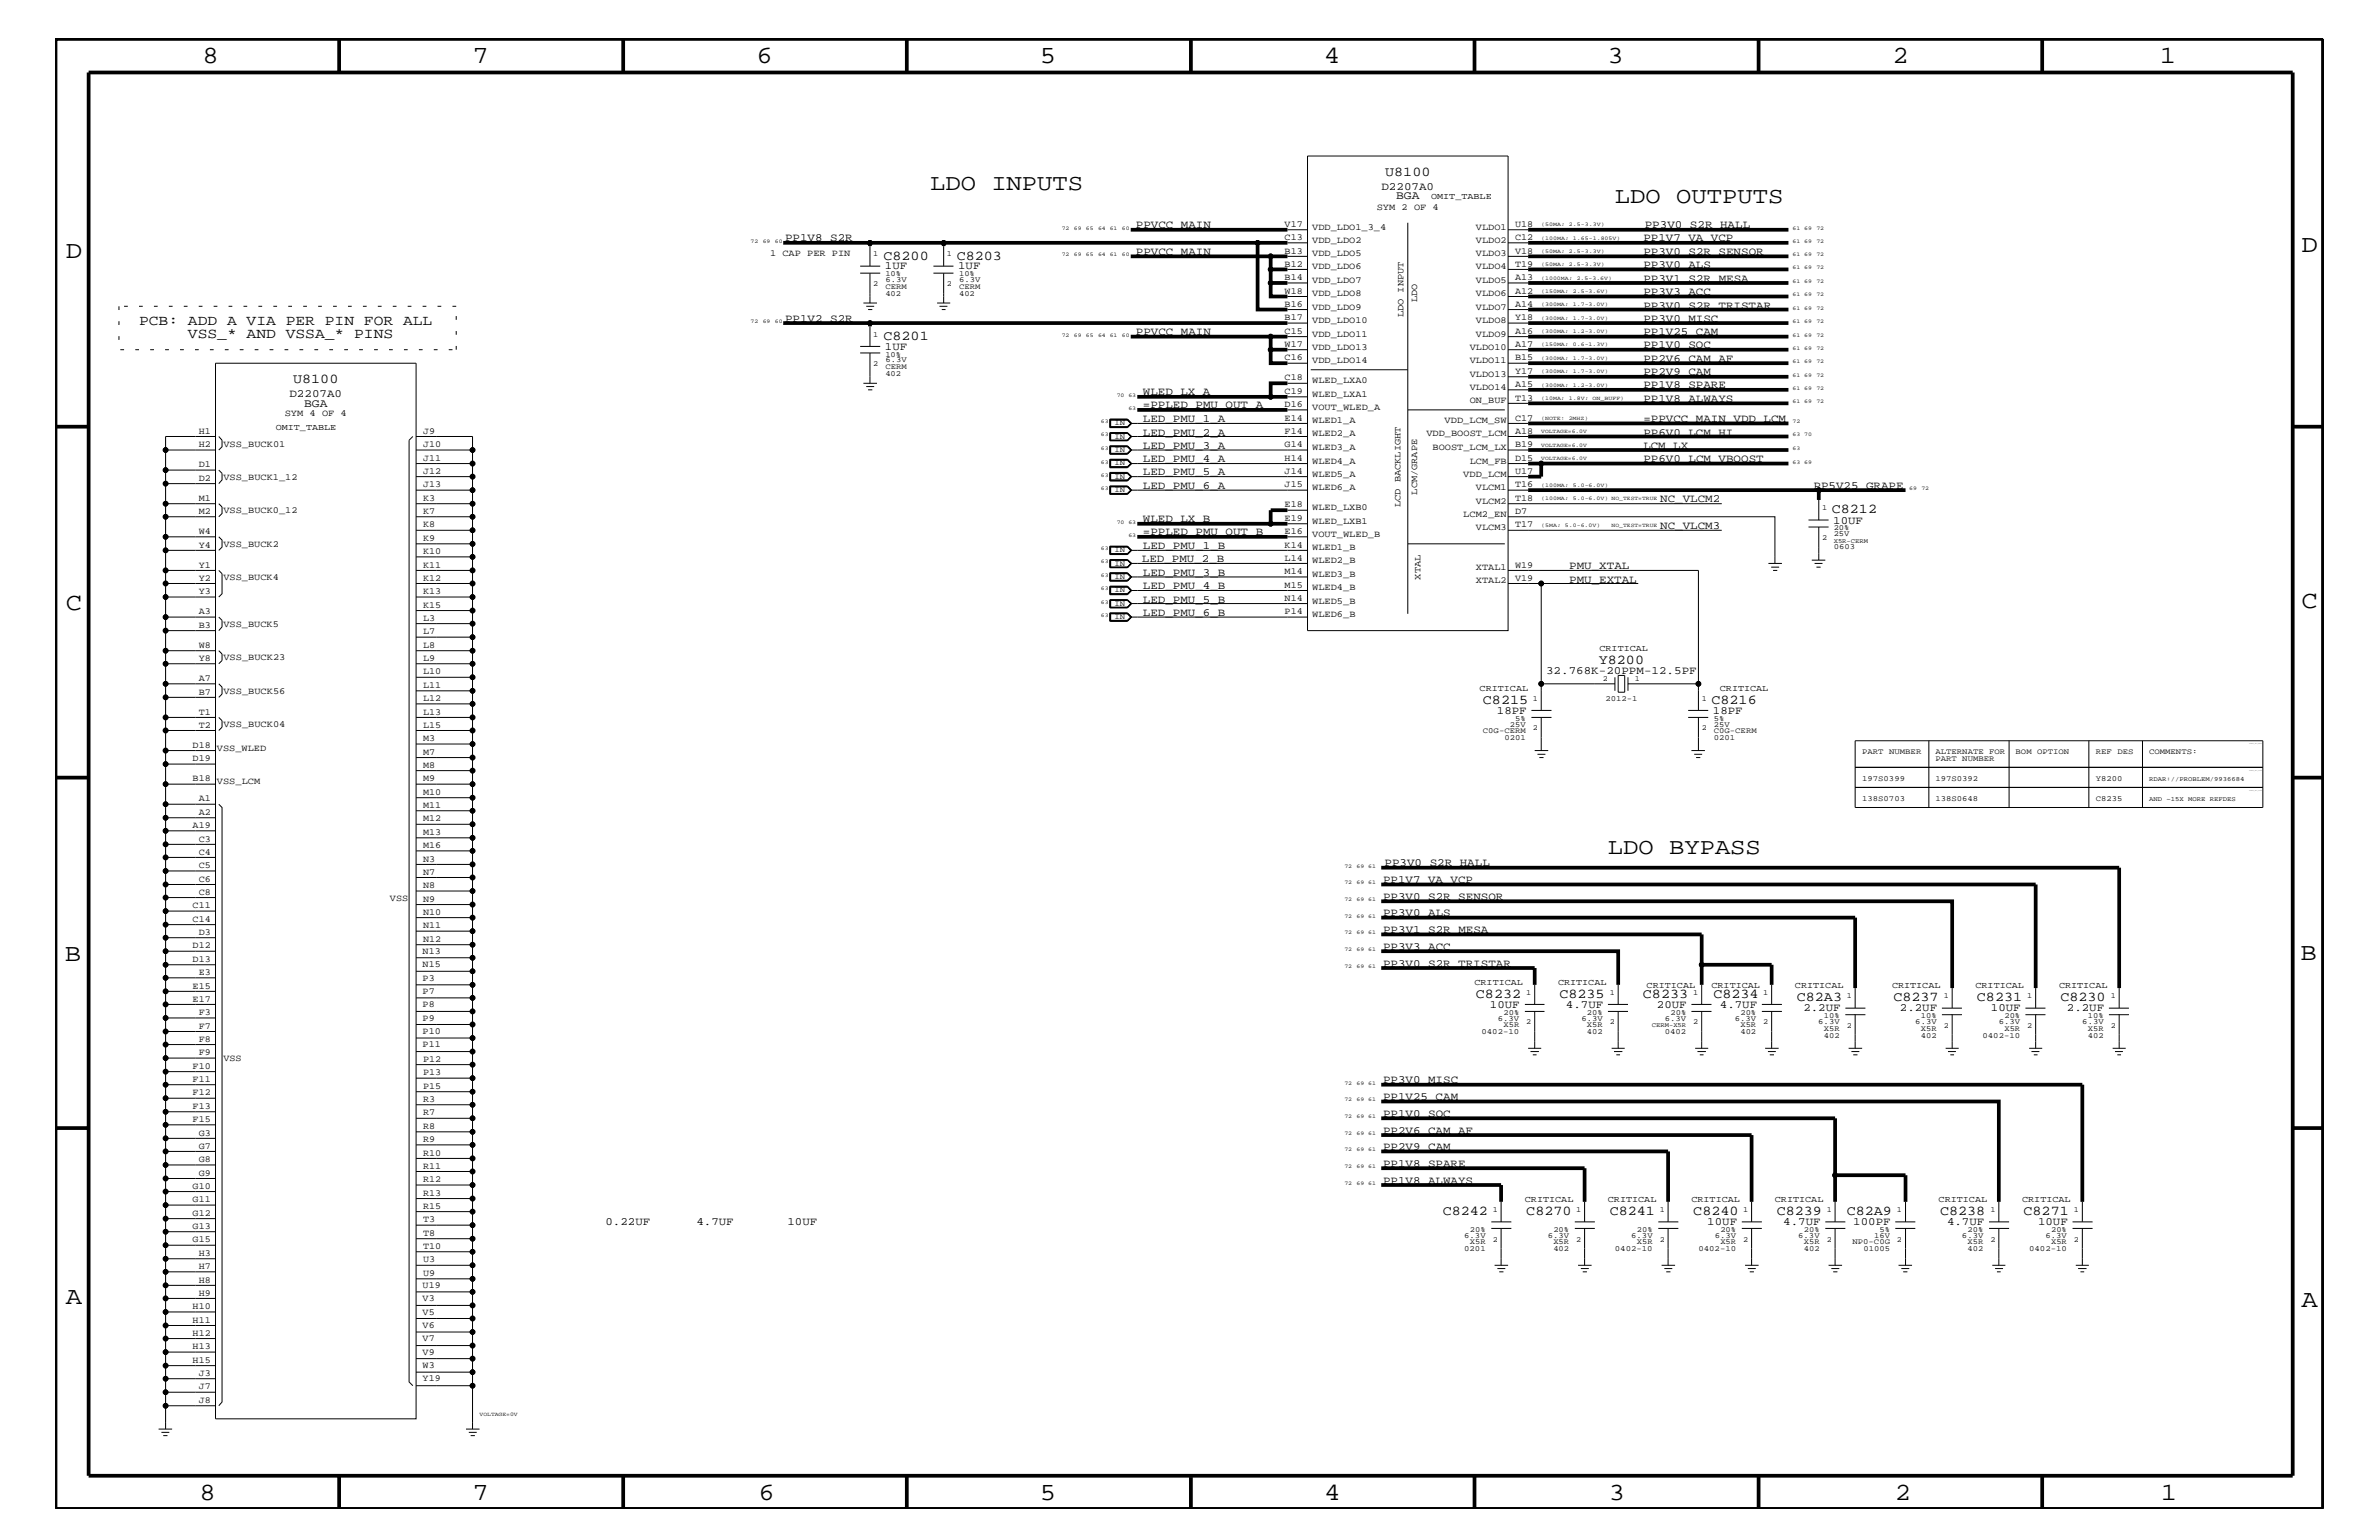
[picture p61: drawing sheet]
<svg xmlns="http://www.w3.org/2000/svg" width="432mm" height="279mm" viewBox="0 0 432 279" stroke-linecap="round" stroke-linejoin="round" font-family="sans-serif">
<defs><g id="words">
<g font-size="4.5">
<text x="36.7" y="11.5">8</text>
<text x="85.8" y="11.5">7</text>
<text x="137.3" y="11.5">6</text>
<text x="188.7" y="11.5">5</text>
<text x="240.3" y="11.5">4</text>
<text x="291.8" y="11.5">3</text>
<text x="343.5" y="11.5">2</text>
<text x="392" y="11.5">1</text>
<text x="11.9" y="46.8">D</text>
<text x="417.7" y="45.7">D</text>
<text x="11.9" y="110.6">C</text>
<text x="417.7" y="110.3">C</text>
<text x="11.8" y="174.3">B</text>
<text x="417.6" y="174.2">B</text>
<text x="11.9" y="236.7">A</text>
<text x="417.7" y="237.1">A</text>
<text x="36.2" y="272.1">8</text>
<text x="85.8" y="272.1">7</text>
<text x="137.7" y="272.1">6</text>
<text x="188.7" y="272.1">5</text>
<text x="240.4" y="272.1">4</text>
<text x="292" y="272.1">3</text>
<text x="343.9" y="272.1">2</text>
<text x="392.2" y="272.1">1</text>
</g>
<g font-size="4.1">
<text x="168.8" y="34.4">LDO INPUTS</text>
<text x="293.1" y="36.8">LDO OUTPUTS</text>
<text x="291.8" y="155">LDO BYPASS</text>
</g>
<g font-size="2.6">
<text x="25.2" y="59">PCB: ADD A VIA PER PIN FOR ALL</text>
<text x="34.1" y="61.4">VSS_* AND VSSA_* PINS</text>
</g>
<g font-size="2.5">
<text x="251.4" y="31.9">U8100</text>
<text x="160.4" y="47.1">C8200</text>
<text x="173.7" y="47.1">C8203</text>
<text x="160.4" y="61.7">C8201</text>
<text x="53.2" y="69.5">U8100</text>
<text x="332.5" y="93.2">C8212</text>
<text x="290.2" y="120.4">Y8200</text>
<text x="269.2" y="127.7">C8215</text>
<text x="310.6" y="127.7">C8216</text>
<text x="267.9" y="181">C8232</text>
<text x="283" y="181">C8235</text>
<text x="298.2" y="181">C8233</text>
<text x="311" y="181">C8234</text>
<text x="326.1" y="181.6">C82A3</text>
<text x="343.7" y="181.6">C8237</text>
<text x="358.8" y="181.6">C8231</text>
<text x="374" y="181.6">C8230</text>
<text x="261.9" y="220.4">C8242</text>
<text x="277" y="220.4">C8270</text>
<text x="292.2" y="220.4">C8241</text>
<text x="307.3" y="220.4">C8240</text>
<text x="322.5" y="220.4">C8239</text>
<text x="335.2" y="220.4">C82A9</text>
<text x="352.1" y="220.4">C8238</text>
<text x="367.3" y="220.4">C8271</text>
</g>
<g font-size="2.1">
<text x="253.4" y="36.2">BGA</text>
<text x="55.2" y="73.8">BGA</text>
</g>
<g font-size="2">
<text x="250.7" y="34.4">D2207A0</text>
<text x="206.2" y="41.4">PPVCC_MAIN</text>
<text x="298.5" y="41.4">PP3V0_S2R_HALL</text>
<text x="142.5" y="43.8">PP1V8_S2R</text>
<text x="206.2" y="46.3">PPVCC_MAIN</text>
<text x="298.3" y="46.3">PP3V0_S2R_SENSOR</text>
<text x="298.3" y="43.8">PP1V7_VA_VCP</text>
<text x="160.6" y="48.9">1UF</text>
<text x="173.9" y="48.9">1UF</text>
<text x="298.3" y="51.1">PP3V1_S2R_MESA</text>
<text x="298.3" y="48.7">PP3V0_ALS</text>
<text x="298.3" y="53.5">PP3V3_ACC</text>
<text x="142.5" y="58.4">PP1V2_S2R</text>
<text x="298.3" y="56">PP3V0_S2R_TRISTAR</text>
<text x="298.3" y="58.4">PP3V0_MISC</text>
<text x="160.6" y="63.4">1UF</text>
<text x="206.2" y="60.8">PPVCC_MAIN</text>
<text x="298.3" y="60.8">PP1V25_CAM</text>
<text x="298.3" y="63.2">PP1V0_SOC</text>
<text x="298.3" y="65.6">PP2V6_CAM_AF</text>
<text x="52.5" y="72">D2207A0</text>
<text x="207.4" y="71.7">WLED_LX_A</text>
<text x="298.3" y="68.1">PP2V9_CAM</text>
<text x="298.3" y="70.5">PP1V8_SPARE</text>
<text x="207.4" y="74.1">=PPLED_PMU_OUT_A</text>
<text x="207.4" y="76.6">LED_PMU_1_A</text>
<text x="298.3" y="76.6">=PPVCC_MAIN_VDD_LCM</text>
<text x="298.3" y="72.9">PP1V8_ALWAYS</text>
<text x="207.4" y="83.8">LED_PMU_4_A</text>
<text x="207.4" y="81.4">LED_PMU_3_A</text>
<text x="207.4" y="79">LED_PMU_2_A</text>
<text x="298.3" y="83.8">PP6V0_LCM_VBOOST</text>
<text x="298.3" y="79">PP6V0_LCM_HI</text>
<text x="298.3" y="81.4">LCM_LX</text>
<text x="207.4" y="88.7">LED_PMU_6_A</text>
<text x="207.4" y="86.2">LED_PMU_5_A</text>
<text x="329.2" y="88.7">PP5V25_GRAPE</text>
<text x="207.4" y="94.8">WLED_LX_B</text>
<text x="301.3" y="91.1">NC_VLCM2</text>
<text x="301.3" y="96">NC_VLCM3</text>
<text x="332.7" y="95">10UF</text>
<text x="207.4" y="97.1">=PPLED_PMU_OUT_B</text>
<text x="207.4" y="99.6">LED_PMU_1_B</text>
<text x="207.3" y="102.1">LED_PMU_2_B</text>
<text x="207.4" y="104.4">LED_PMU_3_B</text>
<text x="207.4" y="106.9">LED_PMU_4_B</text>
<text x="284.8" y="105.7">PMU_EXTAL</text>
<text x="284.8" y="103.2">PMU_XTAL</text>
<text x="207.4" y="111.7">LED_PMU_6_B</text>
<text x="207.4" y="109.3">LED_PMU_5_B</text>
<text x="280.6" y="122.3">32.768K-20PPM-12.5PF</text>
<text x="271.7" y="129.6">18PF</text>
<text x="310.9" y="129.6">18PF</text>
<text x="251" y="160.2">PP1V7_VA_VCP</text>
<text x="251.3" y="157.2">PP3V0_S2R_HALL</text>
<text x="251" y="163.3">PP3V0_S2R_SENSOR</text>
<text x="251" y="166.2">PP3V0_ALS</text>
<text x="251" y="169.3">PP3V1_S2R_MESA</text>
<text x="251" y="172.3">PP3V3_ACC</text>
<text x="251" y="175.4">PP3V0_S2R_TRISTAR</text>
<text x="270.4" y="182.9">10UF</text>
<text x="284.2" y="182.9">4.7UF</text>
<text x="300.7" y="182.9">20UF</text>
<text x="312.2" y="182.9">4.7UF</text>
<text x="327.3" y="183.5">2.2UF</text>
<text x="344.8" y="183.5">2.2UF</text>
<text x="361.4" y="183.5">10UF</text>
<text x="375.2" y="183.5">2.2UF</text>
<text x="251" y="196.5">PP3V0_MISC</text>
<text x="251" y="202.6">PP1V0_SOC</text>
<text x="251" y="199.6">PP1V25_CAM</text>
<text x="251" y="208.7">PP2V9_CAM</text>
<text x="251" y="205.7">PP2V6_CAM_AF</text>
<text x="251" y="214.7">PP1V8_ALWAYS</text>
<text x="251" y="211.7">PP1V8_SPARE</text>
<text x="109.9" y="222.3">0.22UF</text>
<text x="126.4" y="222.3">4.7UF</text>
<text x="142.9" y="222.3">10UF</text>
<text x="309.9" y="222.3">10UF</text>
<text x="323.7" y="222.3">4.7UF</text>
<text x="336.4" y="222.3">100PF</text>
<text x="353.4" y="222.3">4.7UF</text>
<text x="369.9" y="222.3">10UF</text>
</g>
<g font-size="1.7">
<text x="233.2" y="41.2">V17</text>
<text x="238.2" y="41.7">VDD_LDO1_3_4</text>
<text x="249.9" y="38">SYM 2 OF 4</text>
<text x="267.9" y="41.7">VLDO1</text>
<text x="275" y="41.2">U18</text>
<text x="139.8" y="46.5">1 CAP PER PIN</text>
<text x="233.2" y="43.5">C13</text>
<text x="233.2" y="46">B13</text>
<text x="238.2" y="46.5">VDD_LDO5</text>
<text x="238.2" y="44.1">VDD_LDO2</text>
<text x="267.9" y="46.5">VLDO3</text>
<text x="267.9" y="44.1">VLDO2</text>
<text x="275" y="43.5">C12</text>
<text x="275" y="46">V18</text>
<text x="233.2" y="48.5">B12</text>
<text x="233.2" y="50.8">B14</text>
<text x="233.2" y="53.3">W18</text>
<text x="238.2" y="53.8">VDD_LDO8</text>
<text x="238.2" y="51.3">VDD_LDO7</text>
<text x="238.2" y="48.9">VDD_LDO6</text>
<text x="267.9" y="53.8">VLDO6</text>
<text x="267.9" y="51.3">VLDO5</text>
<text x="267.9" y="48.9">VLDO4</text>
<text x="275" y="48.5">T19</text>
<text x="275" y="50.8">A13</text>
<text x="275" y="53.3">A12</text>
<text x="233.2" y="58.1">B17</text>
<text x="233.2" y="55.7">B16</text>
<text x="238.2" y="56.2">VDD_LDO9</text>
<text x="238.2" y="58.6">VDD_LDO10</text>
<text x="254.8" y="57.6" transform="rotate(-90 254.8 57.6)">LDO INPUT</text>
<text x="257.2" y="54.8" transform="rotate(-90 257.2 54.8)">LDO</text>
<text x="267.9" y="56.2">VLDO7</text>
<text x="267.9" y="58.6">VLDO8</text>
<text x="275" y="55.7">A14</text>
<text x="275" y="58.1">Y18</text>
<text x="233.2" y="60.6">C15</text>
<text x="233.2" y="63">W17</text>
<text x="233.2" y="65.4">C16</text>
<text x="238.2" y="65.9">VDD_LDO14</text>
<text x="238.2" y="61.1">VDD_LDO11</text>
<text x="238.2" y="63.4">VDD_LDO13</text>
<text x="266.8" y="65.9">VLDO11</text>
<text x="266.8" y="63.4">VLDO10</text>
<text x="267.9" y="61.1">VLDO9</text>
<text x="275" y="63">A17</text>
<text x="275" y="65.4">B15</text>
<text x="275" y="60.6">A16</text>
<text x="233.2" y="69">C18</text>
<text x="233.2" y="71.5">C19</text>
<text x="238.2" y="69.5">WLED_LXA0</text>
<text x="238.2" y="72">WLED_LXA1</text>
<text x="266.8" y="68.4">VLDO13</text>
<text x="266.8" y="70.7">VLDO14</text>
<text x="275" y="67.8">Y17</text>
<text x="275" y="70.2">A15</text>
<text x="51.7" y="75.6">SYM 4 OF 4</text>
<text x="233.2" y="73.9">D16</text>
<text x="233.2" y="76.3">E14</text>
<text x="238.2" y="74.4">VOUT_WLED_A</text>
<text x="238.2" y="76.8">WLED1_A</text>
<text x="262.2" y="76.8">VDD_LCM_SW</text>
<text x="266.8" y="73.2">ON_BUF</text>
<text x="275" y="72.7">T13</text>
<text x="275" y="76.3">C17</text>
<text x="36.1" y="78.8">H1</text>
<text x="36.1" y="81.1">H2</text>
<text x="40.6" y="81.1">VSS_BUCK01</text>
<text x="76.8" y="81.1">J10</text>
<text x="76.8" y="83.6">J11</text>
<text x="76.8" y="78.8">J9</text>
<text x="233.2" y="78.8">F14</text>
<text x="233.2" y="81.1">G14</text>
<text x="233.2" y="83.6">H14</text>
<text x="238.2" y="79.2">WLED2_A</text>
<text x="238.2" y="81.6">WLED3_A</text>
<text x="258.9" y="79.2">VDD_BOOST_LCM</text>
<text x="260" y="81.6">BOOST_LCM_LX</text>
<text x="275" y="81.1">B19</text>
<text x="275" y="83.6">D15</text>
<text x="275" y="78.8">A18</text>
<text x="36.1" y="84.8">D1</text>
<text x="36.1" y="87.2">D2</text>
<text x="40.6" y="87.1">VSS_BUCK1_12</text>
<text x="76.8" y="86">J12</text>
<text x="76.8" y="88.4">J13</text>
<text x="233.2" y="86">J14</text>
<text x="233.2" y="88.4">J15</text>
<text x="238.2" y="88.9">WLED6_A</text>
<text x="238.2" y="86.5">WLED5_A</text>
<text x="238.2" y="84.1">WLED4_A</text>
<text x="257.2" y="89.7" transform="rotate(-90 257.2 89.7)">LCM/GRAPE</text>
<text x="265.6" y="86.5">VDD_LCM</text>
<text x="266.8" y="84.1">LCM_FB</text>
<text x="267.9" y="88.9">VLCM1</text>
<text x="275" y="86">U17</text>
<text x="275" y="88.4">T16</text>
<text x="36.1" y="90.9">M1</text>
<text x="36.1" y="93.3">M2</text>
<text x="40.6" y="93.2">VSS_BUCK0_12</text>
<text x="76.8" y="90.9">K3</text>
<text x="76.8" y="93.3">K7</text>
<text x="76.8" y="95.7">K8</text>
<text x="233.2" y="92.1">E18</text>
<text x="233.2" y="94.5">E19</text>
<text x="238.2" y="95">WLED_LXB1</text>
<text x="238.2" y="92.6">WLED_LXB0</text>
<text x="254.2" y="92" transform="rotate(-90 254.2 92)">LCD BACKLIGHT</text>
<text x="265.6" y="93.8">LCM2_EN</text>
<text x="267.9" y="91.4">VLCM2</text>
<text x="275" y="93.3">D7</text>
<text x="275" y="90.9">T18</text>
<text x="275" y="95.7">T17</text>
<text x="36.1" y="96.9">W4</text>
<text x="36.1" y="99.3">Y4</text>
<text x="40.6" y="99.3">VSS_BUCK2</text>
<text x="76.8" y="98.2">K9</text>
<text x="76.8" y="100.5">K10</text>
<text x="233.2" y="96.9">E16</text>
<text x="233.2" y="99.3">K14</text>
<text x="233.2" y="101.8">L14</text>
<text x="238.2" y="97.4">VOUT_WLED_B</text>
<text x="238.2" y="99.9">WLED1_B</text>
<text x="267.9" y="96.2">VLCM3</text>
<text x="36.1" y="103">Y1</text>
<text x="36.1" y="105.4">Y2</text>
<text x="36.1" y="107.8">Y3</text>
<text x="40.6" y="105.3">VSS_BUCK4</text>
<text x="76.8" y="103">K11</text>
<text x="76.8" y="105.4">K12</text>
<text x="76.8" y="107.8">K13</text>
<text x="233.2" y="104.2">M14</text>
<text x="233.2" y="106.6">M15</text>
<text x="238.2" y="107.1">WLED4_B</text>
<text x="238.2" y="104.7">WLED3_B</text>
<text x="238.2" y="102.2">WLED2_B</text>
<text x="257.8" y="105.1" transform="rotate(-90 257.8 105.1)">XTAL</text>
<text x="267.9" y="105.9">XTAL2</text>
<text x="267.9" y="103.5">XTAL1</text>
<text x="275" y="103">W19</text>
<text x="275" y="105.4">V19</text>
<text x="36.1" y="111.4">A3</text>
<text x="36.1" y="113.9">B3</text>
<text x="40.6" y="113.7">VSS_BUCK5</text>
<text x="76.8" y="110.3">K15</text>
<text x="76.8" y="112.7">L3</text>
<text x="233.2" y="109.1">N14</text>
<text x="233.2" y="111.4">P14</text>
<text x="238.2" y="112">WLED6_B</text>
<text x="238.2" y="109.5">WLED5_B</text>
<text x="36.1" y="117.5">W8</text>
<text x="40.6" y="119.8">VSS_BUCK23</text>
<text x="76.8" y="115.1">L7</text>
<text x="76.8" y="117.5">L8</text>
<text x="36.1" y="120">Y8</text>
<text x="36.1" y="123.6">A7</text>
<text x="40.6" y="125.9">VSS_BUCK56</text>
<text x="76.8" y="122.4">L10</text>
<text x="76.8" y="124.8">L11</text>
<text x="76.8" y="120">L9</text>
<text x="36.1" y="129.7">T1</text>
<text x="36.1" y="126">B7</text>
<text x="40.6" y="131.9">VSS_BUCK04</text>
<text x="76.8" y="127.2">L12</text>
<text x="76.8" y="129.7">L13</text>
<text x="35" y="135.7">D18</text>
<text x="36.1" y="132.1">T2</text>
<text x="39.4" y="136.2">VSS_WLED</text>
<text x="76.8" y="132.1">L15</text>
<text x="76.8" y="134.5">M3</text>
<text x="76.8" y="136.9">M7</text>
<text x="35" y="141.8">B18</text>
<text x="35" y="138.1">D19</text>
<text x="39.4" y="142.3">VSS_LCM</text>
<text x="76.8" y="139.4">M8</text>
<text x="76.8" y="141.8">M9</text>
<text x="36.1" y="145.4">A1</text>
<text x="36.1" y="147.9">A2</text>
<text x="76.8" y="144.2">M10</text>
<text x="76.8" y="146.7">M11</text>
<text x="76.8" y="149">M12</text>
<text x="35" y="150.2">A19</text>
<text x="36.1" y="152.7">C3</text>
<text x="36.1" y="155.1">C4</text>
<text x="76.8" y="151.5">M13</text>
<text x="76.8" y="153.9">M16</text>
<text x="36.1" y="157.5">C5</text>
<text x="36.1" y="160">C6</text>
<text x="76.8" y="156.3">N3</text>
<text x="76.8" y="158.8">N7</text>
<text x="76.8" y="161.1">N8</text>
<text x="35" y="167.2">C14</text>
<text x="35" y="164.8">C11</text>
<text x="36.1" y="162.4">C8</text>
<text x="70.8" y="163.5">VSS</text>
<text x="76.8" y="163.6">N9</text>
<text x="76.8" y="166.1">N10</text>
<text x="35" y="172.1">D12</text>
<text x="36.1" y="169.7">D3</text>
<text x="76.7" y="173.1">N13</text>
<text x="76.8" y="168.4">N11</text>
<text x="76.8" y="170.9">N12</text>
<text x="35" y="174.5">D13</text>
<text x="35" y="179.4">E15</text>
<text x="36.1" y="176.9">E3</text>
<text x="76.7" y="175.5">N15</text>
<text x="76.7" y="177.9">P3</text>
<text x="35" y="181.8">E17</text>
<text x="36.1" y="184.2">F3</text>
<text x="76.7" y="180.4">P7</text>
<text x="76.7" y="182.7">P8</text>
<text x="76.7" y="185.2">P9</text>
<text x="36.1" y="186.6">F7</text>
<text x="36.1" y="189.1">F8</text>
<text x="36.1" y="191.5">F9</text>
<text x="76.7" y="187.6">P10</text>
<text x="76.7" y="190">P11</text>
<text x="35" y="193.9">F10</text>
<text x="35" y="196.4">F11</text>
<text x="40.6" y="192.6">VSS</text>
<text x="76.8" y="192.7">P12</text>
<text x="76.8" y="195.1">P13</text>
<text x="76.8" y="197.6">P15</text>
<text x="35" y="198.7">F12</text>
<text x="35" y="201.2">F13</text>
<text x="35" y="203.6">F15</text>
<text x="76.8" y="200">R3</text>
<text x="76.8" y="202.4">R7</text>
<text x="36.1" y="206">G3</text>
<text x="36.1" y="208.5">G7</text>
<text x="76.8" y="209.7">R10</text>
<text x="76.8" y="204.8">R8</text>
<text x="76.8" y="207.2">R9</text>
<text x="35" y="215.8">G10</text>
<text x="36.1" y="210.8">G8</text>
<text x="36.1" y="213.3">G9</text>
<text x="76.8" y="212.1">R11</text>
<text x="76.8" y="214.5">R12</text>
<text x="35" y="218.1">G11</text>
<text x="35" y="220.6">G12</text>
<text x="76.8" y="216.9">R13</text>
<text x="76.8" y="219.4">R15</text>
<text x="76.8" y="221.8">T3</text>
<text x="35" y="223">G13</text>
<text x="35" y="225.4">G15</text>
<text x="36.1" y="227.9">H3</text>
<text x="76.8" y="224.2">T8</text>
<text x="76.8" y="226.7">T10</text>
<text x="36.1" y="230.2">H7</text>
<text x="36.1" y="232.7">H8</text>
<text x="76.7" y="233.7">U19</text>
<text x="76.8" y="229.1">U3</text>
<text x="76.8" y="231.5">U9</text>
<text x="35" y="237.5">H10</text>
<text x="35" y="240">H11</text>
<text x="36.1" y="235.1">H9</text>
<text x="76.7" y="236.1">V3</text>
<text x="76.7" y="238.5">V5</text>
<text x="35" y="242.4">H12</text>
<text x="35" y="244.8">H13</text>
<text x="76.7" y="240.9">V6</text>
<text x="76.7" y="243.4">V7</text>
<text x="76.7" y="245.8">V9</text>
<text x="35" y="247.3">H15</text>
<text x="36.1" y="249.7">J3</text>
<text x="76.7" y="248.2">W3</text>
<text x="76.7" y="250.6">Y19</text>
<text x="36.1" y="252.1">J7</text>
<text x="36.1" y="254.5">J8</text>
</g>
<g font-size="1.6">
<text x="259.8" y="36.2">OMIT_TABLE</text>
<text x="50" y="78">OMIT_TABLE</text>
<text x="290.3" y="118.1">CRITICAL</text>
<text x="268.6" y="125.3">CRITICAL</text>
<text x="312.2" y="125.3">CRITICAL</text>
<text x="267.6" y="178.7">CRITICAL</text>
<text x="282.8" y="178.7">CRITICAL</text>
<text x="298.9" y="179.3">CRITICAL</text>
<text x="310.6" y="179.3">CRITICAL</text>
<text x="325.8" y="179.3">CRITICAL</text>
<text x="343.4" y="179.3">CRITICAL</text>
<text x="358.6" y="179.3">CRITICAL</text>
<text x="373.7" y="179.3">CRITICAL</text>
<text x="276.8" y="218">CRITICAL</text>
<text x="291.8" y="218">CRITICAL</text>
<text x="307" y="218">CRITICAL</text>
<text x="322.2" y="218">CRITICAL</text>
<text x="351.9" y="218">CRITICAL</text>
<text x="367" y="218">CRITICAL</text>
</g>
<g font-size="1.4">
<text x="158.5" y="46.5">1</text>
<text x="171.9" y="46.5">1</text>
<text x="158.5" y="51.9">2</text>
<text x="160.7" y="50.2">10%</text>
<text x="160.7" y="53.6">402</text>
<text x="160.7" y="52.4">CERM</text>
<text x="160.7" y="51.3">6.3V</text>
<text x="171.9" y="51.9">2</text>
<text x="174.1" y="52.4">CERM</text>
<text x="174.1" y="51.3">6.3V</text>
<text x="174.1" y="50.2">10%</text>
<text x="174.1" y="53.6">402</text>
<text x="158.5" y="61.1">1</text>
<text x="160.7" y="64.7">10%</text>
<text x="160.7" y="65.7">6.3V</text>
<text x="158.5" y="66.5">2</text>
<text x="160.7" y="68.2">402</text>
<text x="160.7" y="67">CERM</text>
<text x="202.3" y="77.2">IN</text>
<text x="202.3" y="79.6">IN</text>
<text x="202.3" y="82">IN</text>
<text x="202.3" y="84.4">IN</text>
<text x="202.3" y="86.9">IN</text>
<text x="202.3" y="89.3">IN</text>
<text x="330.7" y="92.6">1</text>
<text x="202.3" y="100.2">IN</text>
<text x="330.7" y="98">2</text>
<text x="332.8" y="99.7">0603</text>
<text x="332.8" y="97.3">25V</text>
<text x="332.8" y="96.2">20%</text>
<text x="202.3" y="102.6">IN</text>
<text x="202.3" y="107.5">IN</text>
<text x="202.3" y="105">IN</text>
<text x="202.3" y="109.9">IN</text>
<text x="202.3" y="112.3">IN</text>
<text x="290.9" y="123.5">2</text>
<text x="296.8" y="123.5">1</text>
<text x="274.1" y="131.9">25V</text>
<text x="275" y="130.8">5%</text>
<text x="278.2" y="127.1">1</text>
<text x="291.4" y="127.1">2012-1</text>
<text x="308.9" y="127.1">1</text>
<text x="311.1" y="131.9">25V</text>
<text x="311.1" y="130.8">5%</text>
<text x="269.2" y="133">C0G-CERM</text>
<text x="273" y="134.2">0201</text>
<text x="278.2" y="132.5">2</text>
<text x="308.9" y="132.5">2</text>
<text x="311.1" y="134.2">0201</text>
<text x="311.1" y="133">C0G-CERM</text>
<text x="338" y="136.8">PART NUMBER</text>
<text x="351.3" y="136.8">ALTERNATE FOR</text>
<text x="365.8" y="136.8">BOM OPTION</text>
<text x="380.4" y="136.8">REF DES</text>
<text x="390.1" y="136.8">COMMENTS:</text>
<text x="338" y="141.7">197S0399</text>
<text x="351.3" y="141.7">197S0392</text>
<text x="351.3" y="138">PART NUMBER</text>
<text x="380.4" y="141.7">Y8200</text>
<text x="338" y="145.3">138S0703</text>
<text x="351.3" y="145.3">138S0648</text>
<text x="380.4" y="145.3">C8235</text>
<text x="271.9" y="185.2">6.3V</text>
<text x="272.9" y="184.1">20%</text>
<text x="277" y="180.5">1</text>
<text x="277" y="185.9">2</text>
<text x="287" y="185.2">6.3V</text>
<text x="288" y="184.1">20%</text>
<text x="292.2" y="180.5">1</text>
<text x="292.2" y="185.9">2</text>
<text x="302.2" y="185.2">6.3V</text>
<text x="303.2" y="184.1">20%</text>
<text x="307.3" y="180.5">1</text>
<text x="307.3" y="185.9">2</text>
<text x="314.9" y="185.2">6.3V</text>
<text x="315.9" y="184.1">20%</text>
<text x="320" y="180.5">1</text>
<text x="320" y="185.9">2</text>
<text x="330" y="185.8">6.3V</text>
<text x="331" y="184.7">10%</text>
<text x="335.2" y="181">1</text>
<text x="347.6" y="185.8">6.3V</text>
<text x="348.7" y="184.7">10%</text>
<text x="352.8" y="181">1</text>
<text x="362.8" y="185.8">6.3V</text>
<text x="363.8" y="184.7">20%</text>
<text x="368" y="181">1</text>
<text x="378" y="185.8">6.3V</text>
<text x="379" y="184.7">10%</text>
<text x="383.1" y="181">1</text>
<text x="268.9" y="187.6">0402-10</text>
<text x="272.9" y="186.4">X5R</text>
<text x="288" y="187.6">402</text>
<text x="288" y="186.4">X5R</text>
<text x="302.2" y="187.6">0402</text>
<text x="315.9" y="187.6">402</text>
<text x="315.9" y="186.4">X5R</text>
<text x="331" y="188.2">402</text>
<text x="331" y="187">X5R</text>
<text x="335.2" y="186.5">2</text>
<text x="348.7" y="187">X5R</text>
<text x="348.7" y="188.2">402</text>
<text x="352.8" y="186.5">2</text>
<text x="359.8" y="188.2">0402-10</text>
<text x="363.8" y="187">X5R</text>
<text x="368" y="186.5">2</text>
<text x="379" y="187">X5R</text>
<text x="379" y="188.2">402</text>
<text x="383.1" y="186.5">2</text>
<text x="270.9" y="219.8">1</text>
<text x="286.1" y="219.8">1</text>
<text x="301.2" y="219.8">1</text>
<text x="316.4" y="219.8">1</text>
<text x="331.6" y="219.8">1</text>
<text x="344.3" y="219.8">1</text>
<text x="361.3" y="219.8">1</text>
<text x="376.4" y="219.8">1</text>
<text x="265.8" y="227">0201</text>
<text x="265.8" y="224.6">6.3V</text>
<text x="266.8" y="225.7">X5R</text>
<text x="266.8" y="223.5">20%</text>
<text x="270.9" y="225.3">2</text>
<text x="280.9" y="224.6">6.3V</text>
<text x="281.9" y="225.7">X5R</text>
<text x="281.9" y="223.5">20%</text>
<text x="281.9" y="227">402</text>
<text x="286.1" y="225.3">2</text>
<text x="293.1" y="227">0402-10</text>
<text x="296.1" y="224.6">6.3V</text>
<text x="297.1" y="225.7">X5R</text>
<text x="297.1" y="223.5">20%</text>
<text x="301.2" y="225.3">2</text>
<text x="308.3" y="227">0402-10</text>
<text x="311.2" y="224.6">6.3V</text>
<text x="312.3" y="223.5">20%</text>
<text x="312.3" y="225.7">X5R</text>
<text x="316.4" y="225.3">2</text>
<text x="326.4" y="224.6">6.3V</text>
<text x="327.4" y="225.7">X5R</text>
<text x="327.4" y="223.5">20%</text>
<text x="327.4" y="227">402</text>
<text x="331.6" y="225.3">2</text>
<text x="336.2" y="225.7">NP0-C0G</text>
<text x="338.2" y="227">01005</text>
<text x="340.2" y="224.6">16V</text>
<text x="341.1" y="223.5">5%</text>
<text x="344.3" y="225.3">2</text>
<text x="356.1" y="224.6">6.3V</text>
<text x="357.1" y="227">402</text>
<text x="357.1" y="225.7">X5R</text>
<text x="357.1" y="223.5">20%</text>
<text x="361.3" y="225.3">2</text>
<text x="368.3" y="227">0402-10</text>
<text x="371.3" y="224.6">6.3V</text>
<text x="372.3" y="225.7">X5R</text>
<text x="372.3" y="223.5">20%</text>
<text x="376.4" y="225.3">2</text>
</g>
<g font-size="1.2">
<text x="332.8" y="98.5">X5R-CERM</text>
<text x="390.1" y="141.7">RDAR://PROBLEM/9936684</text>
<text x="390.1" y="145.3">AND ~15X MORE REFDES</text>
<text x="299.8" y="186.4">CERM-X5R</text>
</g>
<g font-size="1">
<text x="192.7" y="41.7">72</text>
<text x="194.9" y="41.7">69</text>
<text x="197.1" y="41.7">65</text>
<text x="199.3" y="41.7">64 61</text>
<text x="203.6" y="41.7">60</text>
<text x="279.7" y="41">(50MA;</text>
<text x="284.8" y="41">2.5-3.3V)</text>
<text x="325.4" y="41.7">61 69</text>
<text x="329.7" y="41.7">72</text>
<text x="136.2" y="44.1">72</text>
<text x="138.4" y="44.1">69</text>
<text x="140.6" y="44.1">60</text>
<text x="192.7" y="46.5">72</text>
<text x="194.9" y="46.5">69</text>
<text x="197.1" y="46.5">65</text>
<text x="199.3" y="46.5">64 61</text>
<text x="203.6" y="46.5">60</text>
<text x="279.7" y="43.5">(100MA;</text>
<text x="279.7" y="45.9">(50MA;</text>
<text x="284.8" y="45.9">2.5-3.3V)</text>
<text x="285.5" y="43.5">1.65-1.805V)</text>
<text x="325.4" y="44.1">61 69</text>
<text x="325.4" y="46.5">61 69</text>
<text x="329.7" y="44.1">72</text>
<text x="329.7" y="46.5">72</text>
<text x="279.7" y="48.3">(50MA;</text>
<text x="279.7" y="53.2">(150MA;</text>
<text x="279.7" y="50.7">(1000MA;</text>
<text x="284.8" y="48.3">2.5-3.3V)</text>
<text x="285.5" y="53.2">2.5-3.6V)</text>
<text x="286.2" y="50.7">2.5-3.6V)</text>
<text x="325.4" y="48.9">61 69</text>
<text x="325.4" y="51.3">61 69</text>
<text x="325.4" y="53.8">61 69</text>
<text x="329.7" y="48.9">72</text>
<text x="329.7" y="51.3">72</text>
<text x="329.7" y="53.8">72</text>
<text x="136.2" y="58.6">72</text>
<text x="138.4" y="58.6">69</text>
<text x="140.6" y="58.6">60</text>
<text x="279.7" y="58">(300MA;</text>
<text x="279.7" y="55.6">(300MA;</text>
<text x="285.5" y="58">1.7-3.0V)</text>
<text x="285.5" y="55.6">1.7-3.0V)</text>
<text x="325.4" y="56.2">61 69</text>
<text x="325.4" y="58.6">61 69</text>
<text x="329.7" y="56.2">72</text>
<text x="329.7" y="58.6">72</text>
<text x="192.7" y="61.1">72</text>
<text x="194.9" y="61.1">69</text>
<text x="197.1" y="61.1">65</text>
<text x="199.3" y="61.1">64 61</text>
<text x="203.6" y="61.1">60</text>
<text x="279.7" y="62.9">(150MA;</text>
<text x="279.7" y="60.4">(300MA;</text>
<text x="279.7" y="65.3">(300MA;</text>
<text x="285.5" y="62.9">0.6-1.3V)</text>
<text x="285.5" y="60.4">1.2-3.0V)</text>
<text x="285.5" y="65.3">1.7-3.0V)</text>
<text x="325.4" y="61.1">61 69</text>
<text x="325.4" y="65.9">61 69</text>
<text x="325.4" y="63.4">61 69</text>
<text x="329.7" y="61.1">72</text>
<text x="329.7" y="65.9">72</text>
<text x="329.7" y="63.4">72</text>
<text x="202.7" y="72">70 63</text>
<text x="279.7" y="67.7">(300MA;</text>
<text x="279.7" y="70.1">(300MA;</text>
<text x="285.5" y="67.7">1.7-3.0V)</text>
<text x="285.5" y="70.1">1.2-3.0V)</text>
<text x="325.4" y="68.4">61 69</text>
<text x="325.4" y="70.7">61 69</text>
<text x="329.7" y="68.4">72</text>
<text x="329.7" y="70.7">72</text>
<text x="199.8" y="76.8">63</text>
<text x="204.8" y="74.4">63</text>
<text x="279.7" y="72.6">(10MA;</text>
<text x="279.7" y="76.2">(NOTE:</text>
<text x="284.7" y="76.2">2MHZ)</text>
<text x="284.8" y="72.6">1.8V;</text>
<text x="289.1" y="72.6">ON_BUFF)</text>
<text x="325.4" y="76.8">72</text>
<text x="325.4" y="73.2">61 69</text>
<text x="329.7" y="73.2">72</text>
<text x="199.8" y="79.2">63</text>
<text x="199.8" y="81.6">63</text>
<text x="279.7" y="78.6">VOLTAGE=6.0V</text>
<text x="279.7" y="81.1">VOLTAGE=6.0V</text>
<text x="279.7" y="83.5">VOLTAGE=6.0V</text>
<text x="325.4" y="79.2">63 70</text>
<text x="325.4" y="81.6">63</text>
<text x="199.8" y="84.1">63</text>
<text x="199.8" y="86.5">63</text>
<text x="199.8" y="88.9">63</text>
<text x="279.7" y="88.3">(100MA;</text>
<text x="285.5" y="88.3">5.0-6.0V)</text>
<text x="325.4" y="84.1">63 69</text>
<text x="346.5" y="88.9">69</text>
<text x="348.7" y="88.9">72</text>
<text x="202.7" y="95">70 63</text>
<text x="279.7" y="95.6">(5MA;</text>
<text x="279.7" y="90.7">(100MA;</text>
<text x="284" y="95.6">5.0-6.0V)</text>
<text x="285.5" y="90.7">5.0-6.0V) NO_TEST=TRUE</text>
<text x="292.5" y="95.6">NO_TEST=TRUE</text>
<text x="199.8" y="99.9">63</text>
<text x="204.8" y="97.4">63</text>
<text x="199.8" y="102.2">63</text>
<text x="199.8" y="107.1">63</text>
<text x="199.8" y="104.7">63</text>
<text x="199.8" y="109.5">63</text>
<text x="199.8" y="112">63</text>
<text x="244" y="160.5">72</text>
<text x="244" y="157.4">72</text>
<text x="246.2" y="157.4">69 61</text>
<text x="246.2" y="160.5">69 61</text>
<text x="244" y="166.5">72</text>
<text x="244" y="163.5">72</text>
<text x="246.2" y="166.5">69 61</text>
<text x="246.2" y="163.5">69 61</text>
<text x="244" y="169.5">72</text>
<text x="244" y="172.6">72</text>
<text x="246.2" y="169.5">69 61</text>
<text x="246.2" y="172.6">69 61</text>
<text x="244" y="175.6">72</text>
<text x="246.2" y="175.6">69 61</text>
<text x="244" y="196.8">72</text>
<text x="246.2" y="196.8">69 61</text>
<text x="244" y="202.9">72</text>
<text x="244" y="199.8">72</text>
<text x="246.2" y="202.9">69 61</text>
<text x="246.2" y="199.8">69 61</text>
<text x="244" y="205.9">72</text>
<text x="244" y="208.9">72</text>
<text x="246.2" y="205.9">69 61</text>
<text x="246.2" y="208.9">69 61</text>
<text x="244" y="215">72</text>
<text x="244" y="211.9">72</text>
<text x="246.2" y="215">69 61</text>
<text x="246.2" y="211.9">69 61</text>
<text x="87" y="256.8">VOLTAGE=0V</text>
</g>
</g></defs>
<g fill="none" stroke="#000" stroke-width=".18">
<path d="M237.3 28.3h36.4v86.1h-36.4zM156.1 49.6h3.7M156.1 48.3h3.7M156.7 55h2.5M157.2 55.6h1.5M157.6 56.2h.7M157.9 44.6v3.7M157.9 49.6v5.4M157.9 59.2v3.7M169.4 49.6h3.7M169.4 48.3h3.7M170.1 55h2.4"/>
<path d="M170.5 55.6h1.5M170.9 56.2h.7M171.3 44.6v3.7M171.3 49.6v5.4M233.7 56.2h3.6M233.7 44.1h3.6M233.7 53.8h3.6M233.7 48.9h3.6M233.7 51.3h3.6M233.7 41.7h3.6M233.7 46.5h3.6M233.7 58.6h3.6"/>
<path d="M255.5 40.4v71M273.7 56.2h3.7M273.7 44.1h3.7M273.7 53.8h3.7M273.7 48.9h3.7M273.7 51.3h3.7M273.7 41.7h3.7M273.7 46.5h3.7M273.7 58.6h3.7M39.1 65.9h36.4v191.5h-36.4zM39.1 79.2h-9v24.3M39.7 79.2l.6 .7v1.2l-.6 .5"/>
<path d="M74.9 79.2l-.6 .7v170.8l.6 .7M75.5 79.2h10.3v2.4h-10.3M156.1 64h3.7M156.1 62.9h3.7M156.7 69.5h2.5M157.2 70.1h1.5M157.6 70.7h.7M157.9 64v5.5M201.4 76.1h3.2l.8 .7-.8 .8h-3.2zM201.5 76.1v1.4h3.1l.7-.7M201.5 78.5v1.5M201.5 76.1h3.1l.7 .7"/>
<path d="M201.5 79.9h3.1M201.5 78.6h3.1M201.6 76.2h3l.6 .6-.6 .6h-3zM201.6 78.6v1.3M204.6 78.5h-3.2v1.5h3.2M204.6 76.1l.7 .7M204.6 78.5l.8 .7-.8 .8M204.6 78.5l.7 .7M204.6 78.6l.7 .6M204.6 78.6l.6 .6M205.2 79.2h32.1M205.2 76.8h32.1"/>
<path d="M205.2 79.2l-.6 .7M205.3 79.2l-.7 .7M205.3 79.2l-.7 .8M233.7 69.5h3.6M233.7 65.9h3.6M233.7 74.4h3.6M233.7 61.1h3.6M233.7 63.4h3.6M233.7 72h3.6M237.9 67.1h17.6M255.5 74.4h17.6M273.7 70.7h3.7"/>
<path d="M273.7 79.2h3.7M273.7 65.9h3.7M273.7 61.1h3.7M273.7 63.4h3.7M273.7 76.8h3.7M273.7 73.2h3.7M273.7 68.4h3.7M30.1 93.8h9M30.1 97.4h9M30.1 91.4h9M30.1 99.9h9M30.1 85.3h9"/>
<path d="M30.1 87.7h9M30.1 81.6h9M39.7 85.3l.6 .6v1.2l-.6 .6M39.7 91.4l.6 .6v1.2l-.6 .6M39.7 97.4l.6 .6v1.3l-.6 .6M85.8 81.6v2.5h-10.3M85.8 84.1v2.4h-10.3M85.8 86.5v2.4h-10.3M85.8 88.9v2.5h-10.3M85.8 91.4v2.4h-10.3M85.8 93.8v2.4h-10.3M85.8 96.2v2.5h-10.3"/>
<path d="M85.8 98.7v2.3h-10.3M201.4 80.9h3.2l.8 .7-.8 .8h-3.2zM201.4 83.3h3.2l.8 .8-.8 .8h-3.2zM201.4 85.7h3.2l.8 .8-.8 .7h-3.2zM201.4 88.2h3.2l.8 .7-.8 .8h-3.2zM201.4 99.1h3.2l.8 .8-.8 .7h-3.2zM201.5 81h3.1l.7 .6-.7 .7h-3.1zM201.5 83.3v1.5h3.1l.7-.7M201.5 88.3h3.1l.7 .6-.7 .7h-3.1zM201.5 99.2h3.1l.7 .7-.7 .6h-3.1zM201.5 84.7h3.1M201.5 83.4h3.1l.7 .7"/>
<path d="M201.5 85.9h3.1M201.6 81.1h3l.6 .5-.6 .6h-3zM201.6 85.9v1.2h3l.6-.6M201.6 88.3h3l.6 .6-.6 .6h-3zM201.6 99.3h3l.6 .6-.6 .5h-3zM204.6 83.3l.7 .8M204.6 85.9l.7 .6M204.6 85.9l.6 .6M205.2 99.9h32.1M205.2 81.6h32.1M205.2 84.1h32.1M205.2 86.5h32.1"/>
<path d="M205.2 88.9h32.1M205.2 84.1l-.6-.6h-3v1.2M205.2 84.1l-.6 .6M205.3 86.5l-.7-.7h-3.1v1.4M205.3 84.1l-.7 .6M205.3 86.5l-.7 .7h-3.1M205.3 86.5l-.7 .7M233.7 97.4h3.6M233.7 95h3.6M233.7 92.6h3.6M255.5 98.7h17.6M273.7 93.8h48.5v8.4"/>
<path d="M273.7 91.4h38.8M273.7 81.6h3.7M273.7 84.1h3.7M273.7 86.5h3.7M273.7 88.9h3.7M273.7 96.2h38.8M328.3 95.6h3.6M328.3 94.3h3.6M330.1 90.7v3.6M330.1 95.6v6M30.1 118.1v2.3h9M30.1 105.9v12.2"/>
<path d="M30.1 118.1h9M30.1 108.3h9M30.1 112h9M30.1 114.4h9M39.1 103.5h-9v2.4h9M39.7 103.5l.6 .6v3.6l-.6 .6M39.7 112l.6 .6v1.1l-.6 .7M39.7 118.1l.6 .5v1.2l-.6 .6M75.5 108.3h10.3M85.8 101v2.5h-10.3M85.8 103.5v2.4h-10.3M85.8 108.3v2.5h-10.3"/>
<path d="M85.8 110.8v2.3h-10.3M85.8 113.1v2.5h-10.3M85.8 115.6v2.5h-10.3M85.8 118.1v2.3h-10.3M85.8 105.9v2.4M201.4 103.9h3.2l.8 .8-.8 .7h-3.2zM201.4 106.4h3.2l.8 .7-.8 .8h-3.2zM201.4 111.2h3.2l.8 .8-.8 .7h-3.2zM201.5 101.6h3.1M201.5 102.9h3.1M201.5 101.5v1.5M201.5 104h3.1l.7 .7-.7 .7h-3.1z"/>
<path d="M201.5 106.4v1.4h3.1l.7-.7M201.5 108.8v1.5M201.5 111.3h3.1l.7 .7-.7 .6h-3.1zM201.5 107.7h3.1M201.5 106.5h3.1l.7 .6M201.5 110.2h3.1M201.5 108.9h3.1M201.6 101.6v1.3M201.6 104.1h3l.6 .6-.6 .6h-3zM201.6 108.9v1.3M201.6 111.4h3l.6 .6-.6 .6h-3zM204.6 101.5h-3.2v1.5h3.2"/>
<path d="M204.6 108.8h-3.2v1.5h3.2M204.6 101.5l.8 .7-.8 .8M204.6 101.5l.7 .7M204.6 101.6l.7 .6M204.6 101.6l.6 .6M204.6 106.4l.7 .7M204.6 108.8l.8 .7-.8 .8M204.6 108.8l.7 .7M204.6 108.9l.7 .6M204.6 108.9l.6 .6M205.2 102.2h32.1M205.2 112h32.1"/>
<path d="M205.2 107.1h32.1M205.2 109.5h32.1M205.2 104.7h32.1M205.2 107.1l-.6-.6h-3v1.2M205.2 102.2l-.6 .7M205.2 107.1l-.6 .6M205.2 109.5l-.6 .7M205.3 102.2l-.7 .7M205.3 102.2l-.7 .8M205.3 107.1l-.7 .6M205.3 109.5l-.7 .7M205.3 109.5l-.7 .8"/>
<path d="M273.7 103.5h34.6v25.4M273.7 105.9h23.6M279.7 105.9v18.2h13.4M321 102.2h2.4M321.5 102.9h1.4M321.8 103.5h.8M328.8 101.6h2.5M329.4 102.2h1.4M329.7 102.9h.8M30.1 132.5v3.7h9M30.1 136.2v2.4h9M30.1 138.6v3.7h9"/>
<path d="M30.1 120.4v9.8M30.1 126.5h9M30.1 124.1h9M39.1 130.2h-9v2.3h9M39.7 130.2l.6 .6v1.1l-.6 .6M39.7 124.1l.6 .6v1.2l-.6 .6M75.5 139.8h10.3M85.8 120.4v2.5h-10.3M85.8 122.9v2.4h-10.3M85.8 125.3v2.4h-10.3M85.8 127.7v2.5h-10.3M85.8 130.2v2.3h-10.3"/>
<path d="M85.8 132.5v2.5h-10.3M85.8 135v2.4h-10.3M85.8 139.8v2.5h-10.3M85.8 137.4v2.4M278 130.2h3.6M278 128.9h3.6M278.6 136.2h2.4M279.1 136.8h1.4M279.4 137.4h.8M279.7 124.1v4.8M279.7 130.2v6M293.1 122.9v2.4"/>
<path d="M293.7 122.5h1.2v3.1h-1.2zM295.5 124.1h12.8M295.5 122.9v2.4M306.4 130.2h3.6M306.4 128.9h3.6M307 136.2h2.5M307.5 136.8h1.4M307.8 137.4h.8M308.3 130.2v6M336.7 134.4h74v12.1h-74zM336.7 139.2h74M350.1 134.4v12.1"/>
<path d="M364.7 134.4v12.1M379.1 134.4v12.1M388.9 134.4v12.1M30.1 142.3v3.6h9M30.1 145.9v2.5h9M30.1 148.4v2.3h9M30.1 150.7v2.5h9M30.1 153.2v2.4h9M30.1 155.6v2.4h9M30.1 158v2.5h9M39.7 145.9l.6 .6v107.9l-.6 .6M85.8 142.3v2.4h-10.3"/>
<path d="M85.8 144.7v2.4h-10.3M85.8 147.1v2.4h-10.3M85.8 149.5v2.5h-10.3M85.8 152v2.4h-10.3M85.8 154.4v2.4h-10.3M85.8 156.8v2.4h-10.3M85.8 159.2v2.5h-10.3M336.7 142.9h74M30.1 160.5v2.3h9M30.1 162.8v2.5h9M30.1 165.3v2.5h9M30.1 167.8v2.3h9"/>
<path d="M30.1 170.1v2.5h9M30.1 172.6v2.4h9M30.1 175v2.4h9M30.1 177.4v2.5h9M30.1 179.9v2.3h9M75.5 171.4h10.3M85.8 161.7v2.4h-10.3M85.8 164.1v2.4h-10.3M85.8 166.5v2.4h-10.3M85.8 171.4v2.4h-10.3M85.8 173.8v2.4h-10.3M85.8 176.2v2.5h-10.3"/>
<path d="M85.8 178.7v2.3h-10.3M85.8 168.9v2.5M278.6 178.7v3.5M293.7 178.7v3.5M308.9 178.7v3.5M321.6 178.7v3.5M336.7 179.3v3.6M354.3 179.3v3.6M369.5 179.3v3.6M384.6 179.3v3.6M30.1 182.2v2.5h9M30.1 184.7v2.4h9"/>
<path d="M30.1 187.1v2.4h9M30.1 189.5v2.5h9M30.1 192v2.4h9M30.1 194.4v2.4h9M30.1 196.8v2.4h9M30.1 199.2v2.5h9M85.8 181v2.5h-10.3M85.8 183.5v2.4h-10.3M85.8 185.9v2.4h-10.3M85.8 188.3v2.5h-10.3M85.8 190.8v2.4h-10.3M85.8 193.2v2.4h-10.3"/>
<path d="M85.8 195.6v2.5h-10.3M85.8 198.1v2.3h-10.3M276.8 183.5h3.5M276.8 182.2h3.5M277.4 190.2h2.3M277.8 190.8h1.5M278.2 191.4h.7M278.6 183.5v6.7M291.8 183.5h3.7M291.8 182.2h3.7M292.5 190.2h2.4M292.9 190.8h1.6"/>
<path d="M293.4 191.4h.6M293.7 183.5v6.7M307 183.5h3.6M307 182.2h3.6M307.7 190.2h2.3M308.1 190.8h1.5M308.5 191.4h.7M308.9 183.5v6.7M319.8 183.5h3.6M319.8 182.2h3.6M320.4 190.2h2.4M320.9 190.8h1.4"/>
<path d="M321.2 191.4h.8M321.6 183.5v6.7M334.9 184.1h3.7M334.9 182.9h3.7M335.5 190.2h2.5M336 190.8h1.5M336.4 191.4h.7M336.7 184.1v6.1M352.5 184.1h3.6M352.5 182.9h3.6M353.1 190.2h2.4M353.6 190.8h1.4"/>
<path d="M354 191.4h.7M354.3 184.1v6.1M367.6 184.1h3.7M367.6 182.9h3.7M368.3 190.2h2.4M368.7 190.8h1.5M369.1 191.4h.7M369.5 184.1v6.1M382.8 184.1h3.6M382.8 182.9h3.6M383.5 190.2h2.3M383.9 190.8h1.4"/>
<path d="M384.3 191.4h.7M384.6 184.1v6.1M30.1 201.7v2.4M30.1 206.5v2.4M30.1 211.4v2.4M30.1 216.2v2.4M39.1 204.1h-9v2.4h9M39.1 208.9h-9v2.5h9M39.1 213.8h-9v2.4h9M39.1 218.6h-9v2.5h9M85.8 200.4v2.5h-10.3M85.8 202.9v2.4h-10.3"/>
<path d="M85.8 205.3v2.4h-10.3M85.8 207.7v2.5h-10.3M85.8 210.2v2.3h-10.3M85.8 212.5v2.5h-10.3M85.8 215v2.5h-10.3M85.8 217.5v2.3h-10.3M85.8 219.8v2.5h-10.3M272.5 218v3.7M287.6 218v3.7M302.8 218v3.7M317.9 218v3.7M333.1 218v3.7"/>
<path d="M345.9 218v3.7M362.8 218v3.7M378 218v3.7M30.1 221.1v2.4h9M30.1 223.5v2.4M30.1 228.4v2.3M30.1 233.2v2.4M30.1 238v2.5M39.1 225.9h-9v2.5h9M39.1 230.7h-9v2.5h9M39.1 235.6h-9v2.4h9M85.8 222.3v2.4h-10.3"/>
<path d="M85.8 224.7v2.4h-10.3M85.8 227.1v2.5h-10.3M85.8 229.6v2.4h-10.3M85.8 232v2.4h-10.3M85.8 234.4v2.4h-10.3M85.8 236.8v2.4h-10.3M85.8 239.2v2.5h-10.3M270.7 222.9h3.6M270.7 221.7h3.6M271.3 229.6h2.4M271.8 230.2h1.4M272.1 230.7h.8"/>
<path d="M272.5 222.9v6.7M285.8 222.9h3.7M285.8 221.7h3.7M286.4 229.6h2.5M286.9 230.2h1.5M287.3 230.7h.7M287.6 222.9v6.7M301 222.9h3.6M301 221.7h3.6M301.6 229.6h2.4M302.1 230.2h1.4M302.4 230.7h.8"/>
<path d="M302.8 222.9v6.7M316.1 222.9h3.7M316.1 221.7h3.7M316.7 229.6h2.5M317.2 230.2h1.5M317.6 230.7h.7M317.9 222.9v6.7M331.3 222.9h3.6M331.3 221.7h3.6M331.9 229.6h2.4M332.4 230.2h1.4M332.7 230.7h.8"/>
<path d="M333.1 222.9v6.7M344 222.9h3.6M344 221.7h3.6M344.6 229.6h2.4M345.1 230.2h1.4M345.4 230.7h.8M345.9 222.9v6.7M361 222.9h3.7M361 221.7h3.7M361.6 229.6h2.4M362.1 230.2h1.5M362.5 230.7h.6"/>
<path d="M362.8 222.9v6.7M376.2 222.9h3.6M376.2 221.7h3.6M376.8 229.6h2.3M377.2 230.2h1.5M377.6 230.7h.7M378 222.9v6.7M28.8 259.3h2.4M29.3 259.9h1.4M30.1 247.8v2.3h9M30.1 242.9v2.4M30.1 250.1v2.5"/>
<path d="M30.1 255v4.3M39.1 240.5h-9v2.4h9M39.1 245.3h-9v2.5h9M39.1 252.6h-9v2.4h9M84.6 259.3h2.4M85.1 259.9h1.4M85.8 241.7v2.4h-10.3M85.8 244.1v2.4h-10.3M85.8 246.5v2.4h-10.3M85.8 248.9v2.5h-10.3M85.8 251.4v7.9M29.6 260.5h.8"/>
<path d="M85.4 260.5h.8"/>
<circle cx="157.9" cy="44.1" r=".42"/>
<circle cx="157.9" cy="58.6" r=".42"/>
<circle cx="171.3" cy="44.1" r=".42"/>
<circle cx="228.3" cy="44.1" r=".42"/>
<circle cx="230.6" cy="51.3" r=".42"/>
<circle cx="230.6" cy="48.9" r=".42"/>
<circle cx="230.6" cy="46.5" r=".42"/>
<circle cx="230.6" cy="61.1" r=".42"/>
<circle cx="230.6" cy="72" r=".42"/>
<circle cx="230.6" cy="63.4" r=".42"/>
<circle cx="30.1" cy="97.4" r=".42"/>
<circle cx="30.1" cy="87.7" r=".42"/>
<circle cx="30.1" cy="99.9" r=".42"/>
<circle cx="30.1" cy="85.3" r=".42"/>
<circle cx="30.1" cy="81.6" r=".42"/>
<circle cx="30.1" cy="91.4" r=".42"/>
<circle cx="30.1" cy="93.8" r=".42"/>
<circle cx="85.8" cy="96.2" r=".42"/>
<circle cx="85.8" cy="86.5" r=".42"/>
<circle cx="85.8" cy="98.7" r=".42"/>
<circle cx="85.8" cy="88.9" r=".42"/>
<circle cx="85.8" cy="93.8" r=".42"/>
<circle cx="85.8" cy="81.6" r=".42"/>
<circle cx="85.8" cy="84.1" r=".42"/>
<circle cx="85.8" cy="91.4" r=".42"/>
<circle cx="230.6" cy="95" r=".42"/>
<circle cx="279.7" cy="84.1" r=".42"/>
<circle cx="330.1" cy="88.9" r=".42"/>
<circle cx="30.1" cy="114.4" r=".42"/>
<circle cx="30.1" cy="105.9" r=".42"/>
<circle cx="30.1" cy="112" r=".42"/>
<circle cx="30.1" cy="103.5" r=".42"/>
<circle cx="30.1" cy="118.1" r=".42"/>
<circle cx="30.1" cy="108.3" r=".42"/>
<circle cx="85.8" cy="105.9" r=".42"/>
<circle cx="85.8" cy="113.1" r=".42"/>
<circle cx="85.8" cy="115.6" r=".42"/>
<circle cx="85.8" cy="103.5" r=".42"/>
<circle cx="85.8" cy="118.1" r=".42"/>
<circle cx="85.8" cy="108.3" r=".42"/>
<circle cx="85.8" cy="110.8" r=".42"/>
<circle cx="85.8" cy="101" r=".42"/>
<circle cx="279.7" cy="105.9" r=".42"/>
<circle cx="30.1" cy="132.5" r=".42"/>
<circle cx="30.1" cy="124.1" r=".42"/>
<circle cx="30.1" cy="138.6" r=".42"/>
<circle cx="30.1" cy="130.2" r=".42"/>
<circle cx="30.1" cy="120.4" r=".42"/>
<circle cx="30.1" cy="126.5" r=".42"/>
<circle cx="30.1" cy="136.2" r=".42"/>
<circle cx="85.8" cy="132.5" r=".42"/>
<circle cx="85.8" cy="122.9" r=".42"/>
<circle cx="85.8" cy="125.3" r=".42"/>
<circle cx="85.8" cy="139.8" r=".42"/>
<circle cx="85.8" cy="135" r=".42"/>
<circle cx="85.8" cy="120.4" r=".42"/>
<circle cx="85.8" cy="127.7" r=".42"/>
<circle cx="85.8" cy="130.2" r=".42"/>
<circle cx="85.8" cy="137.4" r=".42"/>
<circle cx="279.7" cy="124.1" r=".42"/>
<circle cx="308.3" cy="124.1" r=".42"/>
<circle cx="30.1" cy="158" r=".42"/>
<circle cx="30.1" cy="150.7" r=".42"/>
<circle cx="30.1" cy="153.2" r=".42"/>
<circle cx="30.1" cy="142.3" r=".42"/>
<circle cx="30.1" cy="148.4" r=".42"/>
<circle cx="30.1" cy="155.6" r=".42"/>
<circle cx="30.1" cy="145.9" r=".42"/>
<circle cx="85.8" cy="159.2" r=".42"/>
<circle cx="85.8" cy="147.1" r=".42"/>
<circle cx="85.8" cy="144.7" r=".42"/>
<circle cx="85.8" cy="149.5" r=".42"/>
<circle cx="85.8" cy="142.3" r=".42"/>
<circle cx="85.8" cy="152" r=".42"/>
<circle cx="85.8" cy="156.8" r=".42"/>
<circle cx="85.8" cy="154.4" r=".42"/>
<circle cx="30.1" cy="175" r=".42"/>
<circle cx="30.1" cy="177.4" r=".42"/>
<circle cx="30.1" cy="170.1" r=".42"/>
<circle cx="30.1" cy="165.3" r=".42"/>
<circle cx="30.1" cy="160.5" r=".42"/>
<circle cx="30.1" cy="167.8" r=".42"/>
<circle cx="30.1" cy="179.9" r=".42"/>
<circle cx="30.1" cy="162.8" r=".42"/>
<circle cx="30.1" cy="172.6" r=".42"/>
<circle cx="85.8" cy="178.7" r=".42"/>
<circle cx="85.8" cy="176.2" r=".42"/>
<circle cx="85.8" cy="173.8" r=".42"/>
<circle cx="85.8" cy="168.9" r=".42"/>
<circle cx="85.8" cy="166.5" r=".42"/>
<circle cx="85.8" cy="171.4" r=".42"/>
<circle cx="85.8" cy="161.7" r=".42"/>
<circle cx="85.8" cy="164.1" r=".42"/>
<circle cx="308.9" cy="175" r=".42"/>
<circle cx="30.1" cy="184.7" r=".42"/>
<circle cx="30.1" cy="196.8" r=".42"/>
<circle cx="30.1" cy="194.4" r=".42"/>
<circle cx="30.1" cy="182.2" r=".42"/>
<circle cx="30.1" cy="187.1" r=".42"/>
<circle cx="30.1" cy="192" r=".42"/>
<circle cx="30.1" cy="189.5" r=".42"/>
<circle cx="30.1" cy="199.2" r=".42"/>
<circle cx="85.8" cy="185.9" r=".42"/>
<circle cx="85.8" cy="198.1" r=".42"/>
<circle cx="85.8" cy="183.5" r=".42"/>
<circle cx="85.8" cy="193.2" r=".42"/>
<circle cx="85.8" cy="188.3" r=".42"/>
<circle cx="85.8" cy="195.6" r=".42"/>
<circle cx="85.8" cy="190.8" r=".42"/>
<circle cx="85.8" cy="181" r=".42"/>
<circle cx="30.1" cy="216.2" r=".42"/>
<circle cx="30.1" cy="206.5" r=".42"/>
<circle cx="30.1" cy="211.4" r=".42"/>
<circle cx="30.1" cy="213.8" r=".42"/>
<circle cx="30.1" cy="208.9" r=".42"/>
<circle cx="30.1" cy="201.7" r=".42"/>
<circle cx="30.1" cy="204.1" r=".42"/>
<circle cx="30.1" cy="218.6" r=".42"/>
<circle cx="85.8" cy="217.5" r=".42"/>
<circle cx="85.8" cy="210.2" r=".42"/>
<circle cx="85.8" cy="202.9" r=".42"/>
<circle cx="85.8" cy="219.8" r=".42"/>
<circle cx="85.8" cy="200.4" r=".42"/>
<circle cx="85.8" cy="215" r=".42"/>
<circle cx="85.8" cy="212.5" r=".42"/>
<circle cx="85.8" cy="205.3" r=".42"/>
<circle cx="85.8" cy="207.7" r=".42"/>
<circle cx="333.1" cy="213.2" r=".42"/>
<circle cx="30.1" cy="233.2" r=".42"/>
<circle cx="30.1" cy="221.1" r=".42"/>
<circle cx="30.1" cy="238" r=".42"/>
<circle cx="30.1" cy="235.6" r=".42"/>
<circle cx="30.1" cy="228.4" r=".42"/>
<circle cx="30.1" cy="230.7" r=".42"/>
<circle cx="30.1" cy="223.5" r=".42"/>
<circle cx="30.1" cy="225.9" r=".42"/>
<circle cx="85.8" cy="239.2" r=".42"/>
<circle cx="85.8" cy="236.8" r=".42"/>
<circle cx="85.8" cy="232" r=".42"/>
<circle cx="85.8" cy="227.1" r=".42"/>
<circle cx="85.8" cy="229.6" r=".42"/>
<circle cx="85.8" cy="234.4" r=".42"/>
<circle cx="85.8" cy="224.7" r=".42"/>
<circle cx="85.8" cy="222.3" r=".42"/>
<circle cx="30.1" cy="240.5" r=".42"/>
<circle cx="30.1" cy="242.9" r=".42"/>
<circle cx="30.1" cy="252.6" r=".42"/>
<circle cx="30.1" cy="247.8" r=".42"/>
<circle cx="30.1" cy="245.3" r=".42"/>
<circle cx="30.1" cy="250.1" r=".42"/>
<circle cx="30.1" cy="255" r=".42"/>
<circle cx="85.8" cy="241.7" r=".42"/>
<circle cx="85.8" cy="244.1" r=".42"/>
<circle cx="85.8" cy="248.9" r=".42"/>
<circle cx="85.8" cy="246.5" r=".42"/>
<circle cx="85.8" cy="251.4" r=".42"/>
</g>
<g fill="none" stroke="#000" stroke-width=".68" stroke-linecap="butt">
<path d="M10.1 7.1h411.5v266.7h-411.5zM16.1 13.2h400v254.5h-400zM61.6 7.1v6.1M113.1 7.1v6.1M164.6 7.1v6.1M216.2 7.1v6.1M267.6 7.1v6.1M319.2 7.1v6.1M370.7 7.1v6.1M142.2 58.6h15.7M142.2 44.1h15.7M171.3 44.1h-13.4v.5"/>
<path d="M205.2 46.5h28.5M205.2 41.7h28.5M228.3 44.1h-57v.5M230.6 46.5v2.4h3.1M230.6 48.9v4.9h3.1M230.6 51.3h3.1M233.7 44.1h-5.4v12.1h5.4M233.7 58.6h-75.8v.6M277.4 48.9h47.2M277.4 51.3h47.2M277.4 53.8h47.2M277.4 56.2h47.2"/>
<path d="M277.4 58.6h47.2M277.4 44.1h47.2M277.4 46.5h47.2M277.4 41.7h47.2M10.1 77.4h6M205.2 61.1h28.5M206.4 72h24.2M206.4 74.4h27.3M230.6 61.1v2.3h3.1M230.6 63.4v2.5h3.1M233.7 69.5h-3.1v2.5h3.1M277.4 61.1h47.2"/>
<path d="M277.4 68.4h47.2M277.4 76.8h47.2M277.4 73.2h47.2M277.4 70.7h47.2M277.4 65.9h47.2M277.4 63.4h47.2M277.4 79.2h47.2M416.1 77.4h5.5M206.4 95h24.2M206.4 97.4h27.3M233.7 92.6h-3.1v2.4h3.1M277.4 88.9h68.5"/>
<path d="M277.4 84.1h47.2M277.4 81.6h47.2M279.7 84.1v2.4h-2.3M330.1 88.9v1.8M10.1 141.1h6M250.7 157.4h133.9v21.9M416.1 141.1h5.5M250.7 172.6h43v6.1M250.7 163.5h103.6v15.8M250.7 169.5h58.2v9.2M250.7 175.6h27.9v3.1M250.7 166.5h86v12.8"/>
<path d="M250.7 160.5h118.8v18.8M308.9 175h12.7v3.7M250.7 199.8h112.1v18.2M250.7 196.8h127.3v21.2M10.1 204.7h6M250.7 208.9h52.1v9.1M250.7 211.9h36.9v6.1M250.7 205.9h67.2v12.1M250.7 215h21.8v3M250.7 202.9h82.4v15.1M333.1 213.2h12.8v4.8M416.1 204.7h5.5"/>
<path d="M61.6 267.7v6.1M113.1 267.7v6.1M164.6 267.7v6.1M216.2 268v5.8M267.6 267.7v6.1M319.2 267.7v6.1M370.7 267.7v6.1"/>
</g>
<path d="M21.6 55.6v7.8h61.2M82.8 55.6h-61.2M82.8 63.4v-7.8" fill="none" stroke="#000" stroke-width=".18" stroke-dasharray=".7 2" stroke-linecap="butt"/>
<g fill="#000">
<circle cx="157.9" cy="44.1" r=".42"/>
<circle cx="157.9" cy="58.6" r=".42"/>
<circle cx="171.3" cy="44.1" r=".42"/>
<circle cx="228.3" cy="44.1" r=".42"/>
<circle cx="230.6" cy="51.3" r=".42"/>
<circle cx="230.6" cy="48.9" r=".42"/>
<circle cx="230.6" cy="46.5" r=".42"/>
<circle cx="230.6" cy="61.1" r=".42"/>
<circle cx="230.6" cy="72" r=".42"/>
<circle cx="230.6" cy="63.4" r=".42"/>
<circle cx="30.1" cy="97.4" r=".42"/>
<circle cx="30.1" cy="87.7" r=".42"/>
<circle cx="30.1" cy="99.9" r=".42"/>
<circle cx="30.1" cy="85.3" r=".42"/>
<circle cx="30.1" cy="81.6" r=".42"/>
<circle cx="30.1" cy="91.4" r=".42"/>
<circle cx="30.1" cy="93.8" r=".42"/>
<circle cx="85.8" cy="96.2" r=".42"/>
<circle cx="85.8" cy="86.5" r=".42"/>
<circle cx="85.8" cy="98.7" r=".42"/>
<circle cx="85.8" cy="88.9" r=".42"/>
<circle cx="85.8" cy="93.8" r=".42"/>
<circle cx="85.8" cy="81.6" r=".42"/>
<circle cx="85.8" cy="84.1" r=".42"/>
<circle cx="85.8" cy="91.4" r=".42"/>
<circle cx="230.6" cy="95" r=".42"/>
<circle cx="279.7" cy="84.1" r=".42"/>
<circle cx="330.1" cy="88.9" r=".42"/>
<circle cx="30.1" cy="114.4" r=".42"/>
<circle cx="30.1" cy="105.9" r=".42"/>
<circle cx="30.1" cy="112" r=".42"/>
<circle cx="30.1" cy="103.5" r=".42"/>
<circle cx="30.1" cy="118.1" r=".42"/>
<circle cx="30.1" cy="108.3" r=".42"/>
<circle cx="85.8" cy="105.9" r=".42"/>
<circle cx="85.8" cy="113.1" r=".42"/>
<circle cx="85.8" cy="115.6" r=".42"/>
<circle cx="85.8" cy="103.5" r=".42"/>
<circle cx="85.8" cy="118.1" r=".42"/>
<circle cx="85.8" cy="108.3" r=".42"/>
<circle cx="85.8" cy="110.8" r=".42"/>
<circle cx="85.8" cy="101" r=".42"/>
<circle cx="279.7" cy="105.9" r=".42"/>
<circle cx="30.1" cy="132.5" r=".42"/>
<circle cx="30.1" cy="124.1" r=".42"/>
<circle cx="30.1" cy="138.6" r=".42"/>
<circle cx="30.1" cy="130.2" r=".42"/>
<circle cx="30.1" cy="120.4" r=".42"/>
<circle cx="30.1" cy="126.5" r=".42"/>
<circle cx="30.1" cy="136.2" r=".42"/>
<circle cx="85.8" cy="132.5" r=".42"/>
<circle cx="85.8" cy="122.9" r=".42"/>
<circle cx="85.8" cy="125.3" r=".42"/>
<circle cx="85.8" cy="139.8" r=".42"/>
<circle cx="85.8" cy="135" r=".42"/>
<circle cx="85.8" cy="120.4" r=".42"/>
<circle cx="85.8" cy="127.7" r=".42"/>
<circle cx="85.8" cy="130.2" r=".42"/>
<circle cx="85.8" cy="137.4" r=".42"/>
<circle cx="279.7" cy="124.1" r=".42"/>
<circle cx="308.3" cy="124.1" r=".42"/>
<circle cx="30.1" cy="158" r=".42"/>
<circle cx="30.1" cy="150.7" r=".42"/>
<circle cx="30.1" cy="153.2" r=".42"/>
<circle cx="30.1" cy="142.3" r=".42"/>
<circle cx="30.1" cy="148.4" r=".42"/>
<circle cx="30.1" cy="155.6" r=".42"/>
<circle cx="30.1" cy="145.9" r=".42"/>
<circle cx="85.8" cy="159.2" r=".42"/>
<circle cx="85.8" cy="147.1" r=".42"/>
<circle cx="85.8" cy="144.7" r=".42"/>
<circle cx="85.8" cy="149.5" r=".42"/>
<circle cx="85.8" cy="142.3" r=".42"/>
<circle cx="85.8" cy="152" r=".42"/>
<circle cx="85.8" cy="156.8" r=".42"/>
<circle cx="85.8" cy="154.4" r=".42"/>
<circle cx="30.1" cy="175" r=".42"/>
<circle cx="30.1" cy="177.4" r=".42"/>
<circle cx="30.1" cy="170.1" r=".42"/>
<circle cx="30.1" cy="165.3" r=".42"/>
<circle cx="30.1" cy="160.5" r=".42"/>
<circle cx="30.1" cy="167.8" r=".42"/>
<circle cx="30.1" cy="179.9" r=".42"/>
<circle cx="30.1" cy="162.8" r=".42"/>
<circle cx="30.1" cy="172.6" r=".42"/>
<circle cx="85.8" cy="178.7" r=".42"/>
<circle cx="85.8" cy="176.2" r=".42"/>
<circle cx="85.8" cy="173.8" r=".42"/>
<circle cx="85.8" cy="168.9" r=".42"/>
<circle cx="85.8" cy="166.5" r=".42"/>
<circle cx="85.8" cy="171.4" r=".42"/>
<circle cx="85.8" cy="161.7" r=".42"/>
<circle cx="85.8" cy="164.1" r=".42"/>
<circle cx="308.9" cy="175" r=".42"/>
<circle cx="30.1" cy="184.7" r=".42"/>
<circle cx="30.1" cy="196.8" r=".42"/>
<circle cx="30.1" cy="194.4" r=".42"/>
<circle cx="30.1" cy="182.2" r=".42"/>
<circle cx="30.1" cy="187.1" r=".42"/>
<circle cx="30.1" cy="192" r=".42"/>
<circle cx="30.1" cy="189.5" r=".42"/>
<circle cx="30.1" cy="199.2" r=".42"/>
<circle cx="85.8" cy="185.9" r=".42"/>
<circle cx="85.8" cy="198.1" r=".42"/>
<circle cx="85.8" cy="183.5" r=".42"/>
<circle cx="85.8" cy="193.2" r=".42"/>
<circle cx="85.8" cy="188.3" r=".42"/>
<circle cx="85.8" cy="195.6" r=".42"/>
<circle cx="85.8" cy="190.8" r=".42"/>
<circle cx="85.8" cy="181" r=".42"/>
<circle cx="30.1" cy="216.2" r=".42"/>
<circle cx="30.1" cy="206.5" r=".42"/>
<circle cx="30.1" cy="211.4" r=".42"/>
<circle cx="30.1" cy="213.8" r=".42"/>
<circle cx="30.1" cy="208.9" r=".42"/>
<circle cx="30.1" cy="201.7" r=".42"/>
<circle cx="30.1" cy="204.1" r=".42"/>
<circle cx="30.1" cy="218.6" r=".42"/>
<circle cx="85.8" cy="217.5" r=".42"/>
<circle cx="85.8" cy="210.2" r=".42"/>
<circle cx="85.8" cy="202.9" r=".42"/>
<circle cx="85.8" cy="219.8" r=".42"/>
<circle cx="85.8" cy="200.4" r=".42"/>
<circle cx="85.8" cy="215" r=".42"/>
<circle cx="85.8" cy="212.5" r=".42"/>
<circle cx="85.8" cy="205.3" r=".42"/>
<circle cx="85.8" cy="207.7" r=".42"/>
<circle cx="333.1" cy="213.2" r=".42"/>
<circle cx="30.1" cy="233.2" r=".42"/>
<circle cx="30.1" cy="221.1" r=".42"/>
<circle cx="30.1" cy="238" r=".42"/>
<circle cx="30.1" cy="235.6" r=".42"/>
<circle cx="30.1" cy="228.4" r=".42"/>
<circle cx="30.1" cy="230.7" r=".42"/>
<circle cx="30.1" cy="223.5" r=".42"/>
<circle cx="30.1" cy="225.9" r=".42"/>
<circle cx="85.8" cy="239.2" r=".42"/>
<circle cx="85.8" cy="236.8" r=".42"/>
<circle cx="85.8" cy="232" r=".42"/>
<circle cx="85.8" cy="227.1" r=".42"/>
<circle cx="85.8" cy="229.6" r=".42"/>
<circle cx="85.8" cy="234.4" r=".42"/>
<circle cx="85.8" cy="224.7" r=".42"/>
<circle cx="85.8" cy="222.3" r=".42"/>
<circle cx="30.1" cy="240.5" r=".42"/>
<circle cx="30.1" cy="242.9" r=".42"/>
<circle cx="30.1" cy="252.6" r=".42"/>
<circle cx="30.1" cy="247.8" r=".42"/>
<circle cx="30.1" cy="245.3" r=".42"/>
<circle cx="30.1" cy="250.1" r=".42"/>
<circle cx="30.1" cy="255" r=".42"/>
<circle cx="85.8" cy="241.7" r=".42"/>
<circle cx="85.8" cy="244.1" r=".42"/>
<circle cx="85.8" cy="248.9" r=".42"/>
<circle cx="85.8" cy="246.5" r=".42"/>
<circle cx="85.8" cy="251.4" r=".42"/>
</g>
<use href="#words"/>
</svg>
